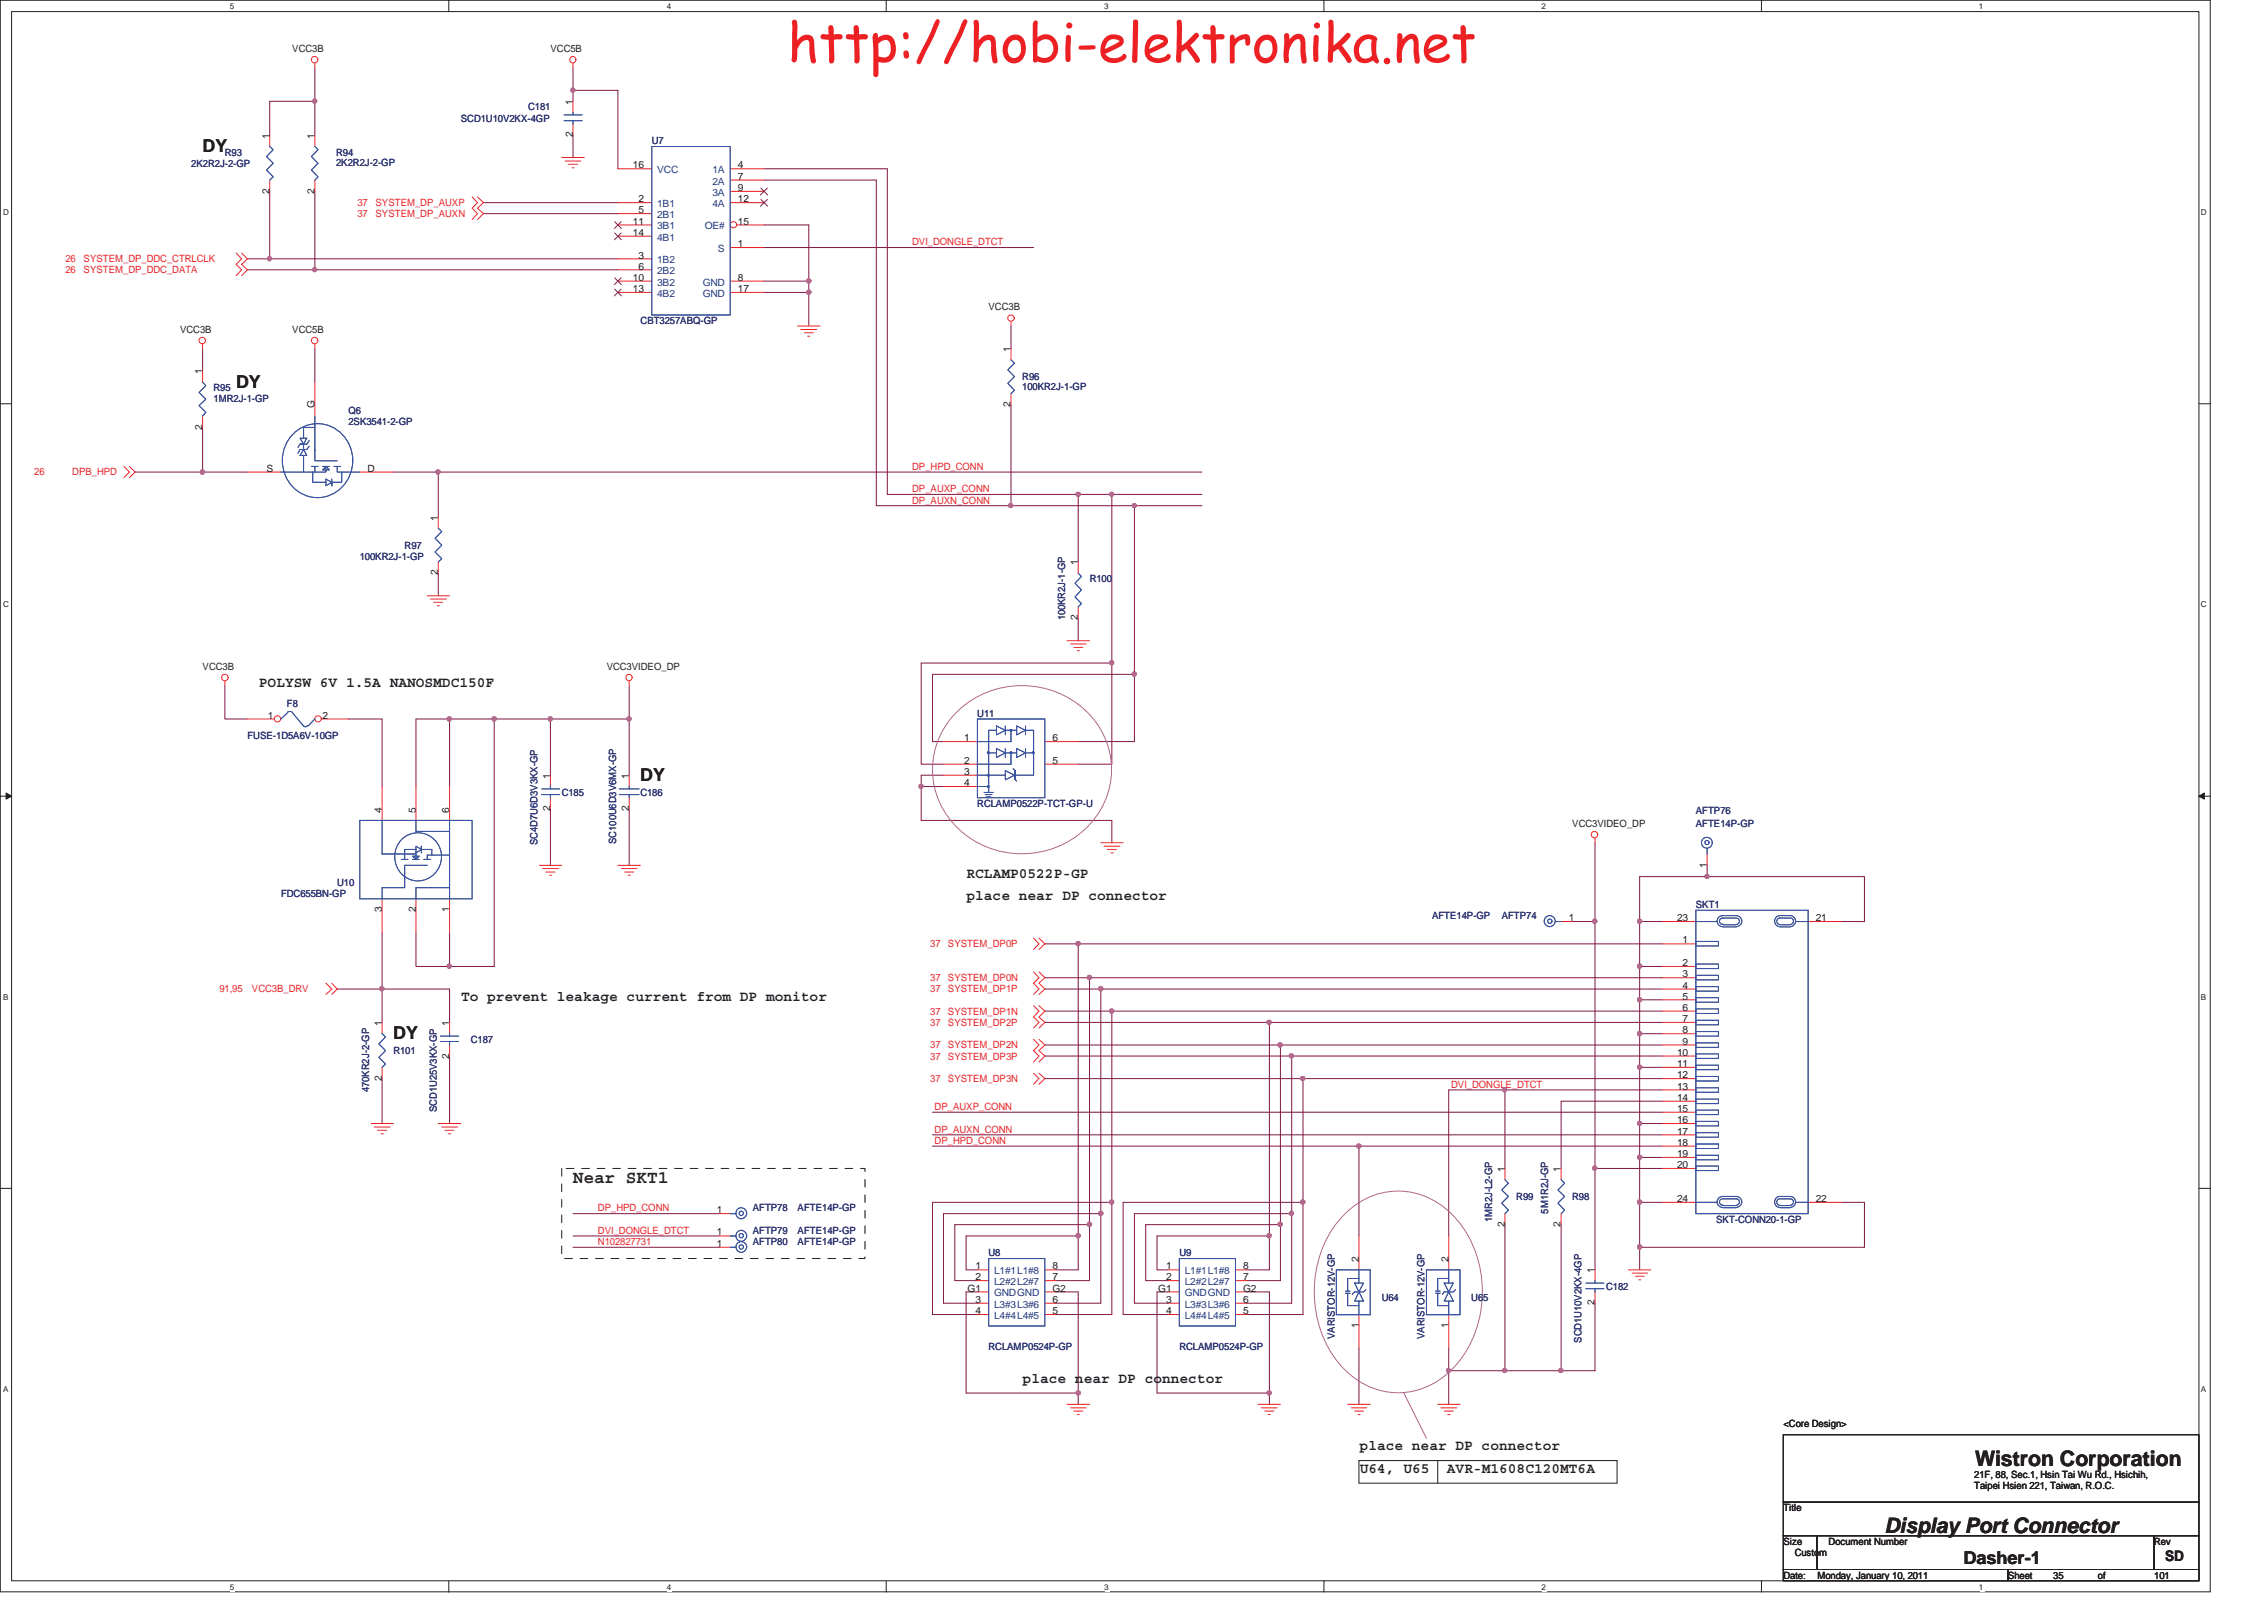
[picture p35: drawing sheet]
<svg xmlns="http://www.w3.org/2000/svg" width="297mm" height="210mm" viewBox="0 0 297 210" stroke-linecap="round" stroke-linejoin="round" font-family="sans-serif">
<defs><g id="words">
<text font-size="7.1" fill="#ed2024" x="103.3" y="8.1">http://hobi-elektronika.net</text>
<g font-size="2.8" fill="#231f20">
<text x="259.2" y="192.3">Wistron Corporation</text>
<text x="247.3" y="201.1">Display Port Connector</text>
</g>
<g font-size="2.3" fill="#231f20">
<text x="26.6" y="19.9">DY</text>
<text x="31" y="50.8">DY</text>
<text x="84" y="102.4">DY</text>
<text x="51.6" y="136.3">DY</text>
<text x="75.1" y="155.2">Near SKT1</text>
<text x="257.6" y="205.1">Dasher-1</text>
</g>
<g font-size="1.9" fill="#231f20">
<text x="34" y="90.1">POLYSW 6V 1.5A NANOSMDC150F</text>
<text x="126.8" y="118">place near DP connector</text>
<text x="126.8" y="115.1">RCLAMP0522P-GP</text>
<text x="60.5" y="131.3">To prevent leakage current from DP monitor</text>
<text x="134.2" y="181.4">place near DP connector</text>
<text x="178.4" y="190.2">place near DP connector</text>
<text x="178.4" y="193.1">U64, U65</text>
<text x="189.8" y="193.1">AVR-M1608C120MT6A</text>
<text x="284.1" y="204.7">SD</text>
</g>
<g font-size="1.3" fill="#231f20">
<text x="38.3" y="6.8">VCC3B</text>
<text x="72.2" y="6.8">VCC5B</text>
<text x="75.1" y="13.8" transform="rotate(-90 75.1 13.8)">1</text>
<text x="35.3" y="18.2" transform="rotate(-90 35.3 18.2)">1</text>
<text x="41.3" y="18.2" transform="rotate(-90 41.3 18.2)">1</text>
<text x="75.1" y="18" transform="rotate(-90 75.1 18)">2</text>
<text x="83" y="22.1">16</text>
<text x="96.8" y="22.1">4</text>
<text x="96.8" y="23.6">7</text>
<text x="35.3" y="25.4" transform="rotate(-90 35.3 25.4)">2</text>
<text x="41.3" y="25.4" transform="rotate(-90 41.3 25.4)">2</text>
<text x="83" y="29.5">11</text>
<text x="83.8" y="26.5">2</text>
<text x="83.8" y="28">5</text>
<text x="96.8" y="25.1">9</text>
<text x="96.8" y="26.5">12</text>
<text x="96.8" y="29.5">15</text>
<text x="83" y="30.9">14</text>
<text x="83.8" y="33.9">3</text>
<text x="83.8" y="35.4">6</text>
<text x="96.8" y="32.4">1</text>
<text x="83" y="36.8">10</text>
<text x="83" y="38.3">13</text>
<text x="96.8" y="36.8">8</text>
<text x="96.8" y="38.3">17</text>
<text x="129.7" y="40.7">VCC3B</text>
<text x="23.6" y="43.6">VCC3B</text>
<text x="38.3" y="43.6">VCC5B</text>
<text x="132.6" y="46.2" transform="rotate(-90 132.6 46.2)">1</text>
<text x="26.5" y="49.1" transform="rotate(-90 26.5 49.1)">1</text>
<text x="41.3" y="53.6" transform="rotate(-90 41.3 53.6)">G</text>
<text x="132.6" y="53.4" transform="rotate(-90 132.6 53.4)">2</text>
<text x="26.5" y="56.3" transform="rotate(-90 26.5 56.3)">2</text>
<text x="35" y="61.9">S</text>
<text x="48.2" y="61.9">D</text>
<text x="57.4" y="68.3" transform="rotate(-90 57.4 68.3)">1</text>
<text x="57.4" y="75.5" transform="rotate(-90 57.4 75.5)">2</text>
<text x="141.4" y="74.2" transform="rotate(-90 141.4 74.2)">1</text>
<text x="141.4" y="81.3" transform="rotate(-90 141.4 81.3)">2</text>
<text x="26.6" y="87.8">VCC3B</text>
<text x="79.6" y="87.8">VCC3VIDEO_DP</text>
<text x="35.1" y="94.3">1</text>
<text x="42.3" y="94.3">2</text>
<text x="126.5" y="97.2">1</text>
<text x="126.5" y="100.2">2</text>
<text x="126.5" y="101.6">3</text>
<text x="138.1" y="100.2">5</text>
<text x="138.1" y="97.2">6</text>
<text x="50.1" y="106.6" transform="rotate(-90 50.1 106.6)">4</text>
<text x="54.5" y="106.6" transform="rotate(-90 54.5 106.6)">5</text>
<text x="58.9" y="106.6" transform="rotate(-90 58.9 106.6)">6</text>
<text x="72.2" y="106.4" transform="rotate(-90 72.2 106.4)">2</text>
<text x="72.2" y="102.1" transform="rotate(-90 72.2 102.1)">1</text>
<text x="82.5" y="106.4" transform="rotate(-90 82.5 106.4)">2</text>
<text x="82.5" y="102.1" transform="rotate(-90 82.5 102.1)">1</text>
<text x="126.5" y="103.1">4</text>
<text x="206.3" y="108.5">VCC3VIDEO_DP</text>
<text x="223.9" y="113.8" transform="rotate(-90 223.9 113.8)">1</text>
<text x="50.1" y="119.7" transform="rotate(-90 50.1 119.7)">3</text>
<text x="54.5" y="119.7" transform="rotate(-90 54.5 119.7)">2</text>
<text x="58.9" y="119.7" transform="rotate(-90 58.9 119.7)">1</text>
<text x="205.8" y="120.8">1</text>
<text x="220" y="120.8">23</text>
<text x="220.8" y="123.7">1</text>
<text x="238.2" y="120.8">21</text>
<text x="220.8" y="126.7">2</text>
<text x="220.8" y="128.2">3</text>
<text x="220.8" y="129.6">4</text>
<text x="220.8" y="131.1">5</text>
<text x="50.1" y="134.6" transform="rotate(-90 50.1 134.6)">1</text>
<text x="58.9" y="134.6" transform="rotate(-90 58.9 134.6)">1</text>
<text x="220.8" y="132.6">6</text>
<text x="220.8" y="134.1">7</text>
<text x="220.8" y="135.5">8</text>
<text x="220.8" y="137">9</text>
<text x="50.1" y="141.8" transform="rotate(-90 50.1 141.8)">2</text>
<text x="58.9" y="138.8" transform="rotate(-90 58.9 138.8)">2</text>
<text x="220" y="138.5">10</text>
<text x="220" y="140">11</text>
<text x="220" y="141.4">12</text>
<text x="220" y="142.9">13</text>
<text x="220" y="144.4">14</text>
<text x="220" y="145.8">15</text>
<text x="220" y="147.3">16</text>
<text x="220" y="148.8">17</text>
<text x="197.4" y="153.7" transform="rotate(-90 197.4 153.7)">1</text>
<text x="204.8" y="153.7" transform="rotate(-90 204.8 153.7)">1</text>
<text x="220" y="150.3">18</text>
<text x="220" y="151.8">19</text>
<text x="220" y="153.2">20</text>
<text x="94" y="159.1">1</text>
<text x="197.4" y="160.9" transform="rotate(-90 197.4 160.9)">2</text>
<text x="204.8" y="160.9" transform="rotate(-90 204.8 160.9)">2</text>
<text x="220" y="157.7">24</text>
<text x="238.2" y="157.7">22</text>
<text x="94" y="162">1</text>
<text x="94" y="163.5">1</text>
<text x="128" y="166.5">1</text>
<text x="128" y="167.9">2</text>
<text x="138.1" y="167.9">7</text>
<text x="138.1" y="166.5">8</text>
<text x="153" y="166.5">1</text>
<text x="153" y="167.9">2</text>
<text x="163.1" y="167.9">7</text>
<text x="163.1" y="166.5">8</text>
<text x="178.3" y="165.5" transform="rotate(-90 178.3 165.5)">2</text>
<text x="190" y="165.5" transform="rotate(-90 190 165.5)">2</text>
<text x="209.2" y="167" transform="rotate(-90 209.2 167)">1</text>
<text x="127" y="169.4">G1</text>
<text x="128" y="170.9">3</text>
<text x="128" y="172.4">4</text>
<text x="138.1" y="172.4">5</text>
<text x="138.1" y="170.9">6</text>
<text x="138.1" y="169.4">G2</text>
<text x="152" y="169.4">G1</text>
<text x="153" y="170.9">3</text>
<text x="153" y="172.4">4</text>
<text x="163.1" y="172.4">5</text>
<text x="163.1" y="170.9">6</text>
<text x="163.1" y="169.4">G2</text>
<text x="209.2" y="171.2" transform="rotate(-90 209.2 171.2)">2</text>
<text x="178.3" y="174.2" transform="rotate(-90 178.3 174.2)">1</text>
<text x="190" y="174.2" transform="rotate(-90 190 174.2)">1</text>
<text x="234" y="187.2">&lt;Core Design&gt;</text>
<text x="259" y="193.8">21F, 88, Sec.1, Hsin Tai Wu Rd., Hsichih,</text>
<text x="259" y="195.3">Taipei Hsien 221, Taiwan, R.O.C.</text>
<text x="234" y="198.2">Title</text>
<text x="234" y="202.6">Size</text>
<text x="239.9" y="202.6">Document Number</text>
<text x="282.6" y="202.6">Rev</text>
<text x="234" y="207.1">Date:</text>
<text x="235.5" y="204.1">Custom</text>
<text x="238.4" y="207">Monday, January 10, 2011</text>
<text x="263.4" y="207.1">Sheet</text>
<text x="269.4" y="207">35</text>
<text x="275.2" y="207">of</text>
<text x="282.6" y="207">101</text>
</g>
<g font-size="1.3" fill="#2d2d72">
<text x="60.5" y="16">SCD1U10V2KX-4GP</text>
<text x="69.3" y="14.5">C181</text>
<text x="25.1" y="21.8">2K2R2J-2-GP</text>
<text x="29.5" y="20.4">R93</text>
<text x="44.1" y="20.4">R94</text>
<text x="44.1" y="21.7">2K2R2J-2-GP</text>
<text x="85.5" y="18.9">U7</text>
<text x="84" y="42.5">CBT3257ABQ-GP</text>
<text x="28" y="51.3">R95</text>
<text x="28" y="52.8">1MR2J-1-GP</text>
<text x="134.1" y="49.9">R96</text>
<text x="134.1" y="51.2">100KR2J-1-GP</text>
<text x="45.7" y="54.3">Q6</text>
<text x="45.7" y="55.7">2SK3541-2-GP</text>
<text x="53.1" y="72">R97</text>
<text x="47.2" y="73.4">100KR2J-1-GP</text>
<text x="143" y="76.4">R100</text>
<text x="139.7" y="81.4" transform="rotate(-90 139.7 81.4)">100KR2J-1-GP</text>
<text x="37.6" y="92.7">F8</text>
<text x="128.2" y="94.1">U11</text>
<text x="32.5" y="97">FUSE-1D5A6V-10GP</text>
<text x="73.7" y="104.4">C185</text>
<text x="84" y="104.4">C186</text>
<text x="128.2" y="105.8">RCLAMP0522P-TCT-GP-U</text>
<text x="222.5" y="106.7">AFTP76</text>
<text x="70.5" y="110.8" transform="rotate(-90 70.5 110.8)">SC4D7U6D3V3KX-GP</text>
<text x="80.8" y="110.7" transform="rotate(-90 80.8 110.7)">SC100U6D3V6MX-GP</text>
<text x="222.5" y="108.5">AFTE14P-GP</text>
<text x="36.9" y="117.6">FDC655BN-GP</text>
<text x="44.2" y="116.2">U10</text>
<text x="222.5" y="119.1">SKT1</text>
<text x="187.9" y="120.5">AFTE14P-GP</text>
<text x="197" y="120.5">AFTP74</text>
<text x="61.8" y="136.8">C187</text>
<text x="48.4" y="143.2" transform="rotate(-90 48.4 143.2)">470KR2J-2-GP</text>
<text x="51.6" y="138.3">R101</text>
<text x="57.3" y="145.9" transform="rotate(-90 57.3 145.9)">SCD1U25V3KX-GP</text>
<text x="98.8" y="161.8">AFTP79</text>
<text x="98.8" y="158.9">AFTP78</text>
<text x="104.7" y="161.8">AFTE14P-GP</text>
<text x="104.7" y="158.9">AFTE14P-GP</text>
<text x="195.8" y="160.3" transform="rotate(-90 195.8 160.3)">1MR2J-L2-GP</text>
<text x="198.9" y="157.4">R99</text>
<text x="203.1" y="159.2" transform="rotate(-90 203.1 159.2)">5M1R2J-GP</text>
<text x="206.3" y="157.4">R98</text>
<text x="225.2" y="160.3">SKT-CONN20-1-GP</text>
<text x="98.8" y="163.3">AFTP80</text>
<text x="104.7" y="163.3">AFTE14P-GP</text>
<text x="129.7" y="164.8">U8</text>
<text x="154.7" y="164.8">U9</text>
<text x="181.3" y="170.6">U64</text>
<text x="193" y="170.6">U65</text>
<text x="210.7" y="169.2">C182</text>
<text x="129.7" y="177.1">RCLAMP0524P-GP</text>
<text x="154.7" y="177.1">RCLAMP0524P-GP</text>
<text x="175.1" y="175.7" transform="rotate(-90 175.1 175.7)">VARISTOR-12V-GP</text>
<text x="186.9" y="175.7" transform="rotate(-90 186.9 175.7)">VARISTOR-12V-GP</text>
<text x="207.5" y="176.1" transform="rotate(-90 207.5 176.1)">SCD1U10V2KX-4GP</text>
</g>
<g font-size="1.3" fill="#1d437e">
<text x="86.2" y="22.7">VCC</text>
<text x="93.5" y="22.7">1A</text>
<text x="86.2" y="27.2">1B1</text>
<text x="86.2" y="28.6">2B1</text>
<text x="93.5" y="24.2">2A</text>
<text x="93.5" y="25.7">3A</text>
<text x="93.5" y="27.2">4A</text>
<text x="86.2" y="34.5">1B2</text>
<text x="86.2" y="36">2B2</text>
<text x="86.2" y="30.1">3B1</text>
<text x="86.2" y="31.6">4B1</text>
<text x="92.5" y="30.1">OE#</text>
<text x="94.2" y="33.1">S</text>
<text x="86.2" y="37.5">3B2</text>
<text x="86.2" y="39">4B2</text>
<text x="92.2" y="37.5">GND</text>
<text x="92.2" y="39">GND</text>
<text x="130.4" y="167.1">L1#1L1#8</text>
<text x="155.4" y="167.1">L1#1L1#8</text>
<text x="130.4" y="168.6">L2#2L2#7</text>
<text x="130.4" y="170">GNDGND</text>
<text x="130.4" y="171.5">L3#3L3#6</text>
<text x="130.4" y="173">L4#4L4#5</text>
<text x="155.4" y="168.6">L2#2L2#7</text>
<text x="155.4" y="170">GNDGND</text>
<text x="155.4" y="171.5">L3#3L3#6</text>
<text x="155.4" y="173">L4#4L4#5</text>
</g>
<g font-size="1.3" fill="#ec2426">
<text x="46.9" y="27">37</text>
<text x="46.9" y="28.5">37</text>
<text x="49.3" y="27">SYSTEM_DP_AUXP</text>
<text x="49.3" y="28.5">SYSTEM_DP_AUXN</text>
<text x="8.6" y="34.4">26</text>
<text x="8.6" y="35.8">26</text>
<text x="11" y="34.4">SYSTEM_DP_DDC_CTRLCLK</text>
<text x="11" y="35.8">SYSTEM_DP_DDC_DATA</text>
<text x="119.7" y="32.2">DVI_DONGLE_DTCT</text>
<text x="4.5" y="62.3">26</text>
<text x="9.5" y="62.3">DPB_HPD</text>
<text x="119.7" y="61.6">DP_HPD_CONN</text>
<text x="119.7" y="64.6">DP_AUXP_CONN</text>
<text x="119.7" y="66">DP_AUXN_CONN</text>
<text x="122" y="124.3">37</text>
<text x="124.4" y="124.3">SYSTEM_DP0P</text>
<text x="28.8" y="130.1">91,95</text>
<text x="33.1" y="130.1">VCC3B_DRV</text>
<text x="122" y="130.1">37</text>
<text x="122" y="128.7">37</text>
<text x="124.4" y="130.1">SYSTEM_DP1P</text>
<text x="124.4" y="128.7">SYSTEM_DP0N</text>
<text x="122" y="134.6">37</text>
<text x="122" y="137.5">37</text>
<text x="122" y="133.1">37</text>
<text x="124.4" y="134.6">SYSTEM_DP2P</text>
<text x="124.4" y="137.5">SYSTEM_DP2N</text>
<text x="124.4" y="133.1">SYSTEM_DP1N</text>
<text x="122" y="139">37</text>
<text x="122" y="141.9">37</text>
<text x="124.4" y="139">SYSTEM_DP3P</text>
<text x="124.4" y="141.9">SYSTEM_DP3N</text>
<text x="190.4" y="142.7">DVI_DONGLE_DTCT</text>
<text x="122.6" y="145.6">DP_AUXP_CONN</text>
<text x="122.6" y="148.6">DP_AUXN_CONN</text>
<text x="122.6" y="150">DP_HPD_CONN</text>
<text x="78.5" y="158.9">DP_HPD_CONN</text>
<text x="78.5" y="161.8">DVI_DONGLE_DTCT</text>
<text x="78.5" y="163.3">N102827731</text>
</g>
<g font-size="1.1" fill="#231f20">
<text x="30.2" y="1.2">5</text>
<text x="87.5" y="1.2">4</text>
<text x="144.9" y="1.2">3</text>
<text x="202.2" y="1.2">2</text>
<text x="259.6" y="1.2">1</text>
<text x=".4" y="28.2">D</text>
<text x="288.7" y="28.2">D</text>
<text x=".4" y="79.6">C</text>
<text x="288.7" y="79.6">C</text>
<text x=".4" y="131.1">B</text>
<text x="288.7" y="131.1">B</text>
<text x=".4" y="182.5">A</text>
<text x="288.7" y="182.5">A</text>
<text x="30.2" y="208.5">5</text>
<text x="87.5" y="208.5">4</text>
<text x="144.9" y="208.5">3</text>
<text x="202.2" y="208.5">2</text>
<text x="259.6" y="208.5">1</text>
</g>
</g></defs>
<path d="M0 0h290v208.8h-290zM1.5 1.5h287v205.8h-287z" fill="none" stroke="#231f20" stroke-width=".13"/>
<g fill="#fff">
<path d="M30.2 .2h.6v1.2h-.6z"/>
<path d="M30.2 207.5h.6v1.2h-.6z"/>
</g>
<path d="M58.9 0v1.5M58.9 207.3v1.5" fill="none" stroke="#231f20" stroke-width=".13"/>
<g fill="#fff">
<path d="M87.6 .2h.6v1.2h-.6z"/>
<path d="M87.6 207.5h.6v1.2h-.6z"/>
</g>
<path d="M116.3 0v1.5M116.3 207.3v1.5" fill="none" stroke="#231f20" stroke-width=".13"/>
<g fill="#fff">
<path d="M145 .2h.5v1.2h-.5z"/>
<path d="M145 207.5h.5v1.2h-.5z"/>
</g>
<path d="M173.7 0v1.5M173.7 207.3v1.5" fill="none" stroke="#231f20" stroke-width=".13"/>
<g fill="#fff">
<path d="M202.4 .2h.5v1.2h-.5z"/>
<path d="M202.4 207.5h.5v1.2h-.5z"/>
</g>
<path d="M231.1 0v1.5M231.1 207.3v1.5" fill="none" stroke="#231f20" stroke-width=".13"/>
<g fill="#fff">
<path d="M259.8 .2h.5v1.2h-.5z"/>
<path d="M259.8 207.5h.5v1.2h-.5z"/>
<path d="M.4 27.2h.8v1.2h-.8z"/>
<path d="M288.9 27.2h.8v1.2h-.8z"/>
<path d="M.4 78.6h.8v1.2h-.8z"/>
<path d="M288.9 78.6h.8v1.2h-.8z"/>
</g>
<path d="M0 53h1.5M288.5 53h1.5" fill="none" stroke="#231f20" stroke-width=".13"/>
<g fill="#fff">
<path d="M.4 130.1h.7v1.2h-.7z"/>
<path d="M288.9 130.1h.7v1.2h-.7z"/>
</g>
<path d="M0 104.4h1.5M288.5 104.4h1.5" fill="none" stroke="#231f20" stroke-width=".13"/>
<path d="M.8 104l.7 .4-.7 .4z" fill="#231f20"/>
<path d="M.8 104l.7 .4-.7 .4z" fill="none" stroke="#231f20" stroke-width=".13"/>
<path d="M288.5 104.4l.7-.4v.8z" fill="#231f20"/>
<path d="M288.5 104.4l.7-.4v.8z" fill="none" stroke="#231f20" stroke-width=".13"/>
<g fill="#fff">
<path d="M.4 181.6h.7v1.2h-.7z"/>
<path d="M288.9 181.6h.7v1.2h-.7z"/>
</g>
<path d="M0 155.9h1.5M288.5 155.9h1.5" fill="none" stroke="#231f20" stroke-width=".13"/>
<path d="M41.3 13.3h-5.9v4.4M41.3 8.9v8.8" fill="none" stroke="#7f1542" stroke-width=".13"/>
<circle cx="41.3" cy="13.3" r=".28" fill="#b8529f"/>
<circle cx="41.3" cy="13.3" r=".28" fill="none" stroke="#b8529f" stroke-width=".13"/>
<path d="M35.4 33.9h45.7" fill="none" stroke="#7f1542" stroke-width=".13"/>
<circle cx="35.3" cy="33.9" r=".28" fill="#b8529f"/>
<circle cx="35.3" cy="33.9" r=".28" fill="none" stroke="#b8529f" stroke-width=".13"/>
<path d="M41.3 35.4h39.8" fill="none" stroke="#7f1542" stroke-width=".13"/>
<circle cx="41.3" cy="35.4" r=".28" fill="#b8529f"/>
<circle cx="41.3" cy="35.4" r=".28" fill="none" stroke="#b8529f" stroke-width=".13"/>
<path d="M81.1 11.8h-5.9v1.5M35.4 25.1v8.8h-2.9M41.3 25.1v10.3h-8.8M63.4 26.6h17.7M63.4 28h17.7" fill="none" stroke="#7f1542" stroke-width=".13"/>
<circle cx="75.1" cy="11.8" r=".28" fill="#b8529f"/>
<circle cx="75.1" cy="11.8" r=".28" fill="none" stroke="#b8529f" stroke-width=".13"/>
<path d="M75.2 8.9v2.9M75.2 17.7v3M81.1 11.8v10.3M100.3 29.5h5.8v7.4h-5.8M100.3 38.4h5.8" fill="none" stroke="#7f1542" stroke-width=".13"/>
<circle cx="106.1" cy="36.8" r=".29" fill="#b8529f"/>
<circle cx="106.1" cy="36.8" r=".29" fill="none" stroke="#b8529f" stroke-width=".13"/>
<path d="M106.1 36.9v5.9" fill="none" stroke="#7f1542" stroke-width=".13"/>
<circle cx="106.1" cy="38.3" r=".29" fill="#b8529f"/>
<circle cx="106.1" cy="38.3" r=".29" fill="none" stroke="#b8529f" stroke-width=".13"/>
<path d="M100.3 32.5h35.3M100.3 23.6h14.7v42.7M100.3 22.1h16.1v42.7M57.5 61.9h100.2M145.9 64.8h11.8M148.8 66.3h8.9" fill="none" stroke="#7f1542" stroke-width=".13"/>
<circle cx="57.5" cy="61.9" r=".29" fill="#b8529f"/>
<circle cx="57.5" cy="61.9" r=".29" fill="none" stroke="#b8529f" stroke-width=".13"/>
<path d="M41.3 45.7v4.4M26.6 61.9h5.9" fill="none" stroke="#7f1542" stroke-width=".13"/>
<circle cx="26.5" cy="61.9" r=".29" fill="#b8529f"/>
<circle cx="26.5" cy="61.9" r=".29" fill="none" stroke="#b8529f" stroke-width=".13"/>
<path d="M26.6 45.7v3M26.6 56.1v5.8h-8.9M132.6 42.8v2.9M132.6 53.1v13.2h-17.6M51.6 61.9h5.9v5.9M57.5 75.2v2.9M141.5 64.8h4.4" fill="none" stroke="#7f1542" stroke-width=".13"/>
<circle cx="141.5" cy="64.8" r=".29" fill="#b8529f"/>
<circle cx="141.5" cy="64.8" r=".29" fill="none" stroke="#b8529f" stroke-width=".13"/>
<path d="M132.6 66.3h16.2" fill="none" stroke="#7f1542" stroke-width=".13"/>
<circle cx="132.6" cy="66.3" r=".28" fill="#b8529f"/>
<circle cx="132.6" cy="66.3" r=".28" fill="none" stroke="#b8529f" stroke-width=".13"/>
<path d="M148.8 88.4v8.9" fill="none" stroke="#7f1542" stroke-width=".13"/>
<circle cx="148.8" cy="88.4" r=".28" fill="#b8529f"/>
<circle cx="148.8" cy="88.4" r=".28" fill="none" stroke="#b8529f" stroke-width=".13"/>
<path d="M145.9 87v13.2" fill="none" stroke="#7f1542" stroke-width=".13"/>
<circle cx="145.8" cy="86.9" r=".28" fill="#b8529f"/>
<circle cx="145.8" cy="86.9" r=".28" fill="none" stroke="#b8529f" stroke-width=".13"/>
<path d="M148.8 66.3v22.1h-26.5v8.9M141.5 97.3h7.3M141.5 100.2h4.4" fill="none" stroke="#7f1542" stroke-width=".13"/>
<circle cx="148.8" cy="66.3" r=".28" fill="#b8529f"/>
<circle cx="148.8" cy="66.3" r=".28" fill="none" stroke="#b8529f" stroke-width=".13"/>
<path d="M145.9 64.8v22.2h-25v13.2h2.9" fill="none" stroke="#7f1542" stroke-width=".13"/>
<circle cx="145.8" cy="64.8" r=".28" fill="#b8529f"/>
<circle cx="145.8" cy="64.8" r=".28" fill="none" stroke="#b8529f" stroke-width=".13"/>
<path d="M116.4 64.8h25.1v8.9M29.5 89.9v4.4h3M45.7 94.3h4.4v8.9M64.8 94.3h7.4M141.5 81.1v2.9M54.6 103.2v-8.9h4.4v8.9M120.9 101.7h2.9M120.9 103.2v4.4h25v2.9M59 126.8h5.8" fill="none" stroke="#7f1542" stroke-width=".13"/>
<circle cx="58.9" cy="126.7" r=".29" fill="#b8529f"/>
<circle cx="58.9" cy="126.7" r=".29" fill="none" stroke="#b8529f" stroke-width=".13"/>
<path d="M64.8 94.3v32.5" fill="none" stroke="#7f1542" stroke-width=".13"/>
<circle cx="64.8" cy="94.3" r=".3" fill="#b8529f"/>
<circle cx="64.8" cy="94.3" r=".3" fill="none" stroke="#b8529f" stroke-width=".13"/>
<path d="M72.2 94.3v7.4" fill="none" stroke="#7f1542" stroke-width=".13"/>
<circle cx="72.2" cy="94.3" r=".29" fill="#b8529f"/>
<circle cx="72.2" cy="94.3" r=".29" fill="none" stroke="#b8529f" stroke-width=".13"/>
<path d="M72.2 94.3h10.3v7.4" fill="none" stroke="#7f1542" stroke-width=".13"/>
<circle cx="82.5" cy="94.3" r=".29" fill="#b8529f"/>
<circle cx="82.5" cy="94.3" r=".29" fill="none" stroke="#b8529f" stroke-width=".13"/>
<path d="M59 94.3h5.8M82.5 89.9v4.4M72.2 106.1v7.4M82.5 106.1v7.4" fill="none" stroke="#7f1542" stroke-width=".13"/>
<circle cx="58.9" cy="94.3" r=".29" fill="#b8529f"/>
<circle cx="58.9" cy="94.3" r=".29" fill="none" stroke="#b8529f" stroke-width=".13"/>
<path d="M50.1 129.7v4.4" fill="none" stroke="#7f1542" stroke-width=".13"/>
<circle cx="50.1" cy="129.7" r=".29" fill="#b8529f"/>
<circle cx="50.1" cy="129.7" r=".29" fill="none" stroke="#b8529f" stroke-width=".13"/>
<path d="M50.1 129.7h8.9v4.4M59 138.5v8.9M209.3 120.9v32.4M50.1 141.5v5.9" fill="none" stroke="#7f1542" stroke-width=".13"/>
<circle cx="209.2" cy="120.8" r=".29" fill="#b8529f"/>
<circle cx="209.2" cy="120.8" r=".29" fill="none" stroke="#b8529f" stroke-width=".13"/>
<path d="M190.1 142.9v19.2M190.1 176.8v3" fill="none" stroke="#7f1542" stroke-width=".13"/>
<circle cx="190" cy="179.8" r=".28" fill="#b8529f"/>
<circle cx="190" cy="179.8" r=".28" fill="none" stroke="#b8529f" stroke-width=".13"/>
<path d="M190.1 142.9h7.3v10.4" fill="none" stroke="#7f1542" stroke-width=".13"/>
<circle cx="197.4" cy="142.9" r=".28" fill="#b8529f"/>
<circle cx="197.4" cy="142.9" r=".28" fill="none" stroke="#b8529f" stroke-width=".13"/>
<path d="M197.4 160.6v19.2" fill="none" stroke="#7f1542" stroke-width=".13"/>
<circle cx="197.4" cy="179.8" r=".28" fill="#b8529f"/>
<circle cx="197.4" cy="179.8" r=".28" fill="none" stroke="#b8529f" stroke-width=".13"/>
<path d="M122.3 97.3h1.5M120.9 103.2h2.9M197.4 142.9h20.7" fill="none" stroke="#7f1542" stroke-width=".13"/>
<circle cx="120.8" cy="103.1" r=".28" fill="#b8529f"/>
<circle cx="120.8" cy="103.1" r=".28" fill="none" stroke="#b8529f" stroke-width=".13"/>
<path d="M120.9 101.7v1.5M215.1 163.6v2.9" fill="none" stroke="#7f1542" stroke-width=".13"/>
<circle cx="215.1" cy="163.5" r=".3" fill="#b8529f"/>
<circle cx="215.1" cy="163.5" r=".3" fill="none" stroke="#b8529f" stroke-width=".13"/>
<path d="M224 115h20.6v5.9M215.1 120.9h3" fill="none" stroke="#7f1542" stroke-width=".13"/>
<circle cx="223.9" cy="115" r=".28" fill="#b8529f"/>
<circle cx="223.9" cy="115" r=".28" fill="none" stroke="#b8529f" stroke-width=".13"/>
<path d="M215.1 115v5.9M215.1 151.8v5.9h3" fill="none" stroke="#7f1542" stroke-width=".13"/>
<circle cx="215.1" cy="151.8" r=".29" fill="#b8529f"/>
<circle cx="215.1" cy="151.8" r=".29" fill="none" stroke="#b8529f" stroke-width=".13"/>
<path d="M241.7 157.7h2.9v5.9h-29.5v-5.9" fill="none" stroke="#7f1542" stroke-width=".13"/>
<circle cx="215.1" cy="157.7" r=".29" fill="#b8529f"/>
<circle cx="215.1" cy="157.7" r=".29" fill="none" stroke="#b8529f" stroke-width=".13"/>
<path d="M241.7 120.9h2.9M215.1 147.4v4.4h3" fill="none" stroke="#7f1542" stroke-width=".13"/>
<circle cx="215.1" cy="147.3" r=".29" fill="#b8529f"/>
<circle cx="215.1" cy="147.3" r=".29" fill="none" stroke="#b8529f" stroke-width=".13"/>
<path d="M215.1 140v7.4h3" fill="none" stroke="#7f1542" stroke-width=".13"/>
<circle cx="215.1" cy="140" r=".29" fill="#b8529f"/>
<circle cx="215.1" cy="140" r=".29" fill="none" stroke="#b8529f" stroke-width=".13"/>
<path d="M215.1 135.6v4.4h3" fill="none" stroke="#7f1542" stroke-width=".13"/>
<circle cx="215.1" cy="135.6" r=".3" fill="#b8529f"/>
<circle cx="215.1" cy="135.6" r=".3" fill="none" stroke="#b8529f" stroke-width=".13"/>
<path d="M215.1 131.1v4.5h3" fill="none" stroke="#7f1542" stroke-width=".13"/>
<circle cx="215.1" cy="131.1" r=".3" fill="#b8529f"/>
<circle cx="215.1" cy="131.1" r=".3" fill="none" stroke="#b8529f" stroke-width=".13"/>
<path d="M215.1 126.8v4.3h3" fill="none" stroke="#7f1542" stroke-width=".13"/>
<circle cx="215.1" cy="126.7" r=".3" fill="#b8529f"/>
<circle cx="215.1" cy="126.7" r=".3" fill="none" stroke="#b8529f" stroke-width=".13"/>
<path d="M215.1 120.9v5.9h3" fill="none" stroke="#7f1542" stroke-width=".13"/>
<circle cx="215.1" cy="120.8" r=".29" fill="#b8529f"/>
<circle cx="215.1" cy="120.8" r=".29" fill="none" stroke="#b8529f" stroke-width=".13"/>
<path d="M144.4 129.7h73.7" fill="none" stroke="#7f1542" stroke-width=".13"/>
<circle cx="144.4" cy="129.7" r=".3" fill="#b8529f"/>
<circle cx="144.4" cy="129.7" r=".3" fill="none" stroke="#b8529f" stroke-width=".13"/>
<path d="M141.5 123.8h76.6M145.9 132.6h72.2M171 141.5h47.1" fill="none" stroke="#7f1542" stroke-width=".13"/>
<circle cx="141.5" cy="123.8" r=".3" fill="#b8529f"/>
<circle cx="141.5" cy="123.8" r=".3" fill="none" stroke="#b8529f" stroke-width=".13"/>
<path d="M142.9 128.2h75.2M166.5 134.1h51.6" fill="none" stroke="#7f1542" stroke-width=".13"/>
<circle cx="166.5" cy="134.1" r=".29" fill="#b8529f"/>
<circle cx="166.5" cy="134.1" r=".29" fill="none" stroke="#b8529f" stroke-width=".13"/>
<path d="M168 137.1h50.1M169.5 138.5h48.6M122.3 157.7h23.6M171 141.5v16.2M125.3 160.6h17.6M126.8 169.4h1.4" fill="none" stroke="#7f1542" stroke-width=".13"/>
<circle cx="170.9" cy="157.7" r=".29" fill="#b8529f"/>
<circle cx="170.9" cy="157.7" r=".29" fill="none" stroke="#b8529f" stroke-width=".13"/>
<circle cx="170.9" cy="141.4" r=".28" fill="#b8529f"/>
<circle cx="170.9" cy="141.4" r=".28" fill="none" stroke="#b8529f" stroke-width=".13"/>
<path d="M145.9 132.6v25.1M123.8 159.2h20.6M126.8 162.1v4.4" fill="none" stroke="#7f1542" stroke-width=".13"/>
<circle cx="145.8" cy="157.7" r=".28" fill="#b8529f"/>
<circle cx="145.8" cy="157.7" r=".28" fill="none" stroke="#b8529f" stroke-width=".13"/>
<circle cx="145.8" cy="132.6" r=".29" fill="#b8529f"/>
<circle cx="145.8" cy="132.6" r=".29" fill="none" stroke="#b8529f" stroke-width=".13"/>
<path d="M166.5 134.1v28M144.4 159.2v11.7M145.9 157.7v14.7M126.8 166.5h1.4M126.8 169.4v13.3M138.5 166.5h3M142.9 160.6v7.4" fill="none" stroke="#7f1542" stroke-width=".13"/>
<circle cx="166.5" cy="162.1" r=".29" fill="#b8529f"/>
<circle cx="166.5" cy="162.1" r=".29" fill="none" stroke="#b8529f" stroke-width=".13"/>
<path d="M126.8 182.7h14.7" fill="none" stroke="#7f1542" stroke-width=".13"/>
<circle cx="141.5" cy="182.7" r=".29" fill="#b8529f"/>
<circle cx="141.5" cy="182.7" r=".29" fill="none" stroke="#b8529f" stroke-width=".13"/>
<path d="M141.5 123.8v38.3M138.5 168h4.4M141.5 169.4v13.3M166.5 169.4v13.3" fill="none" stroke="#7f1542" stroke-width=".13"/>
<circle cx="141.5" cy="162.1" r=".3" fill="#b8529f"/>
<circle cx="141.5" cy="162.1" r=".3" fill="none" stroke="#b8529f" stroke-width=".13"/>
<path d="M147.4 157.7h23.6M148.8 159.2h20.7M150.3 160.6h17.7M151.8 162.1v4.4M151.8 169.4h1.4" fill="none" stroke="#7f1542" stroke-width=".13"/>
<circle cx="169.4" cy="159.1" r=".29" fill="#b8529f"/>
<circle cx="169.4" cy="159.1" r=".29" fill="none" stroke="#b8529f" stroke-width=".13"/>
<path d="M169.5 159.2v11.7M171 157.7v14.7M151.8 166.5h1.4M151.8 169.4v13.3h14.7M163.6 166.5h2.9M168 160.6v7.4" fill="none" stroke="#7f1542" stroke-width=".13"/>
<circle cx="166.5" cy="182.7" r=".28" fill="#b8529f"/>
<circle cx="166.5" cy="182.7" r=".28" fill="none" stroke="#b8529f" stroke-width=".13"/>
<g fill="none" stroke="#7f1542" stroke-width=".13">
<path d="M168 137.1v23.5M147.4 157.7v14.7h5.8M148.8 159.2v11.7h4.4M122.3 172.4h5.9M125.3 168h2.9M138.5 172.4h7.4M150.3 160.6v7.4h2.9M151.8 162.1h14.7v4.4M163.6 170.9h5.9M163.6 172.4h7.4M163.6 169.4h2.9M163.6 168h4.4"/>
<path d="M166.5 182.7v1.5"/>
</g>
<circle cx="168" cy="160.6" r=".29" fill="#b8529f"/>
<circle cx="168" cy="160.6" r=".29" fill="none" stroke="#b8529f" stroke-width=".13"/>
<circle cx="167.9" cy="137" r=".29" fill="#b8529f"/>
<circle cx="167.9" cy="137" r=".29" fill="none" stroke="#b8529f" stroke-width=".13"/>
<path d="M142.9 128.2v32.4M123.8 170.9h4.4M138.5 169.4h3M141.5 162.1v4.4" fill="none" stroke="#7f1542" stroke-width=".13"/>
<circle cx="142.9" cy="160.6" r=".3" fill="#b8529f"/>
<circle cx="142.9" cy="160.6" r=".3" fill="none" stroke="#b8529f" stroke-width=".13"/>
<circle cx="142.9" cy="128.2" r=".3" fill="#b8529f"/>
<circle cx="142.9" cy="128.2" r=".3" fill="none" stroke="#b8529f" stroke-width=".13"/>
<path d="M169.5 138.5v20.7M122.3 157.7v14.7M125.3 160.6v7.4M138.5 170.9h5.9" fill="none" stroke="#7f1542" stroke-width=".13"/>
<circle cx="169.4" cy="138.5" r=".28" fill="#b8529f"/>
<circle cx="169.4" cy="138.5" r=".28" fill="none" stroke="#b8529f" stroke-width=".13"/>
<path d="M144.4 129.7v29.5M123.8 159.2v11.7M126.8 162.1h14.7M141.5 182.7v1.5" fill="none" stroke="#7f1542" stroke-width=".13"/>
<circle cx="144.4" cy="159.1" r=".29" fill="#b8529f"/>
<circle cx="144.4" cy="159.1" r=".29" fill="none" stroke="#b8529f" stroke-width=".13"/>
<path d="M137.1 123.8h4.4M137.1 128.2h5.8M137.1 129.7h7.3M137.1 132.6h8.8M137.1 134.1h29.4M137.1 137.1h30.9M137.1 138.5h32.4M122.3 148.8h95.8M122.3 145.9h95.8M137.1 141.5h33.9M209.3 153.3h8.8M204.8 160.6v19.2" fill="none" stroke="#7f1542" stroke-width=".13"/>
<circle cx="204.8" cy="179.8" r=".28" fill="#b8529f"/>
<circle cx="204.8" cy="179.8" r=".28" fill="none" stroke="#b8529f" stroke-width=".13"/>
<path d="M178.3 150.3h39.8M218.1 144.4h-13.3v8.9M178.3 176.8v7.4M190.1 179.8v4.4M204.8 179.8h4.5" fill="none" stroke="#7f1542" stroke-width=".13"/>
<circle cx="178.3" cy="150.3" r=".29" fill="#b8529f"/>
<circle cx="178.3" cy="150.3" r=".29" fill="none" stroke="#b8529f" stroke-width=".13"/>
<path d="M50.1 122.3v7.4h-5.9M54.6 122.3v4.5h4.4v-4.5M122.3 150.3h56v11.8M209.3 153.3v13.2M190.1 179.8h14.7" fill="none" stroke="#7f1542" stroke-width=".13"/>
<circle cx="209.2" cy="153.2" r=".29" fill="#b8529f"/>
<g fill="none" stroke="#b8529f" stroke-width=".13">
<path d="M125.8 93.1a12.2 12.2 0 0 1 18.8 3 10.7 10.7 0 0 1-5.4 14.7 12 12 0 0 1-16.2-6.2 10.5 10.5 0 0 1 2.8-11.5zM176.6 159.1a9.7 9.7 0 0 1 14.6 1 15 15 0 0 1-.9 19.7 9.7 9.7 0 0 1-14.6-1 15.2 15.2 0 0 1 0-18.7zM184.2 182.7l2.9 5.9"/>
<circle cx="209.2" cy="153.2" r=".29"/>
</g>
<path d="M209.3 110.5v10.4h-3M224 113.5v1.5h-8.9M75.2 159.2h19.1M75.2 162.1h19.1M75.2 163.6h19.1M209.3 170.9v8.9" fill="none" stroke="#7f1542" stroke-width=".13"/>
<g fill="none" stroke="#ec2426" stroke-width=".13">
<path d="M41.3 8.3v.6M75.2 8.3v.6M31 33.2l.7 .7-.7 .8 .7 .7-.7 .8M31.7 33.2l.8 .7-.8 .8 .8 .7-.8 .8M61.9 25.8l.8 .8-.8 .7 .8 .7-.8 .8M62.7 25.8l.7 .8-.7 .7 .7 .7-.7 .8M73.7 20.7h3M74.2 21.1h2M74.6 21.5h1.2M75.1 22h.2M26.6 45.1v.6M41.3 45.1v.6"/>
<path d="M104.6 42.8h3M105.1 43.2h2M105.6 43.6h1.1M106 44.1h.3M132.6 42.2v.6M16.3 61.2l.7 .7-.7 .8M17 61.2l.7 .7-.7 .8M56.1 78.1h2.9M56.5 78.6h2.1M56.9 79h1.2M57.4 79.4h.2M29.5 89.3v.6"/>
<path d="M82.5 89.3v.6M123.8 97.3h4.4M137.1 97.3h4.4M140 84h2.9M140.5 84.5h2M140.9 84.9h1.2M141.4 85.3h.2M70.8 113.5h2.9M71.2 113.9h2.1M71.6 114.4h1.2M72.1 114.8h.3M81.1 113.5h2.9"/>
<path d="M81.5 113.9h2.1M82 114.4h1.1M82.4 114.8h.3M123.8 100.2h4.4M123.8 101.7h4.4M123.8 103.2h4.4M137.1 100.2h4.4M144.4 110.5h3M144.9 111h2M145.3 111.4h1.2M145.8 111.9h.3M209.3 109.9v.6"/>
<path d="M42.8 128.9l.7 .8-.7 .7M43.5 128.9l.7 .8-.7 .7M135.6 136.3l.7 .8-.7 .7 .7 .7-.7 .8M135.6 131.9l.7 .7-.7 .8 .7 .7-.7 .7M135.6 127.5l.7 .7-.7 .7 .7 .8-.7 .7M135.6 123.1l.7 .7-.7 .7M136.3 136.3l.8 .8-.8 .7 .8 .7-.8 .8M136.3 131.9l.8 .7-.8 .8 .8 .7-.8 .7M136.3 127.5l.8 .7-.8 .7 .8 .8-.8 .7M136.3 123.1l.8 .7-.8 .7M48.7 147.4h2.9M49.1 147.8h2.1"/>
<path d="M49.5 148.2h1.2M50 148.7h.3M57.5 147.4h3M58 147.8h2M58.4 148.2h1.1M58.8 148.7h.3M135.6 140.8l.7 .7-.7 .7M136.3 140.8l.8 .7-.8 .7M213.6 166.5h3M214.1 167h2M214.6 167.4h1.1M215 167.9h.3"/>
<path d="M140 184.2h2.9M140.5 184.6h2M140.9 185.1h1.2M141.4 185.5h.2M165.1 184.2h2.9M165.5 184.6h2.1M165.9 185.1h1.2M166.4 185.5h.3M176.8 184.2h3M177.3 184.6h2M177.7 185.1h1.2M178.2 185.5h.2"/>
<path d="M188.6 184.2h3M189.1 184.6h2M189.5 185.1h1.2M189.9 185.5h.4"/>
<circle cx="41.3" cy="7.8" r=".43"/>
<circle cx="75.1" cy="7.8" r=".42"/>
<circle cx="26.5" cy="44.7" r=".43"/>
<circle cx="41.3" cy="44.7" r=".42"/>
<circle cx="132.6" cy="41.7" r=".42"/>
<circle cx="29.5" cy="88.9" r=".43"/>
<circle cx="82.5" cy="88.9" r=".42"/>
<circle cx="209.2" cy="109.5" r=".42"/>
</g>
<path d="M178.3 191.6h33.9v2.9h-33.9zM188.6 191.6v2.9M234 188.2h54.5v8.8h-54.5zM234 197h54.5v4.4h-54.5zM234 201.4h4.4v4.4h-4.4zM234 205.8h29.4v1.5h-29.4zM238.4 201.4h44.2v4.4h-44.2zM263.5 205.8h25v1.5h-25zM282.6 201.4h5.9v4.4h-5.9z" fill="none" stroke="#231f20" stroke-width=".13"/>
<path d="M73.7 153.3h39.8v11.8h-39.8z" fill="none" stroke="#231f20" stroke-width=".13" stroke-dasharray="1 1 1 1 1 1 1 1"/>
<path d="M132.5 95.7h.2v.2h-.2z" fill-rule="evenodd" fill="#3a53a4"/>
<path d="M132.5 95.7h.2v.2h-.2zM134.5 95.2v1.2" fill="none" stroke="#3a53a4" stroke-width=".13"/>
<path d="M132.5 98.6l.3 .1-.2 .2-.1-.1z" fill-rule="evenodd" fill="#3a53a4"/>
<g fill="none" stroke="#3a53a4" stroke-width=".13">
<path d="M129.7 95.8h1M129.7 98.7h1M130.7 98.2l1.2 .5-1.2 .6zM131.9 95.2v1.2M131.9 98.2v1.1M131.9 98.7h1.5M132.5 98.6l.3 .1-.2 .2-.1-.1zM132.6 95.8v1.5h-4.4M133.4 95.2l1.1 .6-1.1 .6zM133.4 98.2l1.1 .5-1.1 .6zM134.5 95.8h1.1M134.5 98.2v1.1"/>
<path d="M128.2 100.2h4.4"/>
</g>
<path d="M135.5 98.6h.1v.2h-.1z" fill-rule="evenodd" fill="#3a53a4"/>
<path d="M130.7 95.2l1.2 .6-1.2 .6zM132.6 98.7v1.5M134.5 98.7h1.1M135.5 98.6h.1v.2h-.1z" fill="none" stroke="#3a53a4" stroke-width=".13"/>
<path d="M129.6 98.6l.2 .1-.1 .2-.1-.1z" fill-rule="evenodd" fill="#3a53a4"/>
<path d="M129.6 98.6l.2 .1-.1 .2-.1-.1zM129.7 95.8v8.1M131.9 95.8h1.5M135.6 95.8v5.9h-2.4M128.2 103.2h1.5M129.1 103.9h1.2M129.3 104.2h.8M129.4 104.5h.6M129.7 101.7h2.2M131.9 101.1l1.2 .6-1.2 .6zM132.9 100.8l.3 .3v1.2M133.1 101v1.1l.3 .4" fill="none" stroke="#3a53a4" stroke-width=".13"/>
<path d="M129.6 103.1l.2 .1-.1 .1-.1-.1z" fill-rule="evenodd" fill="#3a53a4"/>
<path d="M128.2 101.7h1.5M129.6 103.1l.2 .1-.1 .1-.1-.1z" fill="none" stroke="#3a53a4" stroke-width=".13"/>
<path d="M129.6 101.6l.2 .1-.1 .1h-.1z" fill-rule="evenodd" fill="#3a53a4"/>
<path d="M128.2 94.3h8.9v10.3h-8.9zM129.6 101.6l.2 .1-.1 .1h-.1z" fill="none" stroke="#3a53a4" stroke-width=".13"/>
<path d="M132.5 95.7h.2v.2h-.2z" fill-rule="evenodd" fill="#3a53a4"/>
<path d="M132.5 95.7h.2v.2h-.2zM134.5 95.2v1.2" fill="none" stroke="#3a53a4" stroke-width=".13"/>
<path d="M132.5 98.6l.3 .1-.2 .2-.1-.1z" fill-rule="evenodd" fill="#3a53a4"/>
<g fill="none" stroke="#3a53a4" stroke-width=".13">
<path d="M129.7 95.8h1M129.7 98.7h1M130.7 98.2l1.2 .5-1.2 .6zM131.9 95.2v1.2M131.9 98.2v1.1M131.9 98.7h1.5M132.5 98.6l.3 .1-.2 .2-.1-.1zM132.6 95.8v1.5h-4.4M133.4 95.2l1.1 .6-1.1 .6zM133.4 98.2l1.1 .5-1.1 .6zM134.5 95.8h1.1M134.5 98.2v1.1"/>
<path d="M128.2 100.2h4.4"/>
</g>
<path d="M135.5 98.6h.1v.2h-.1z" fill-rule="evenodd" fill="#3a53a4"/>
<path d="M130.7 95.2l1.2 .6-1.2 .6zM132.6 98.7v1.5M134.5 98.7h1.1M135.5 98.6h.1v.2h-.1z" fill="none" stroke="#3a53a4" stroke-width=".13"/>
<path d="M129.6 98.6l.2 .1-.1 .2-.1-.1z" fill-rule="evenodd" fill="#3a53a4"/>
<path d="M129.6 98.6l.2 .1-.1 .2-.1-.1zM129.7 95.8v8.1M131.9 95.8h1.5M135.6 95.8v5.9h-2.4M128.2 103.2h1.5M129.1 103.9h1.2M129.3 104.2h.8M129.4 104.5h.6M129.7 101.7h2.2M131.9 101.1l1.2 .6-1.2 .6zM132.9 100.8l.3 .3v1.2M133.1 101v1.1l.3 .4" fill="none" stroke="#3a53a4" stroke-width=".13"/>
<path d="M129.6 103.1l.2 .1-.1 .1-.1-.1z" fill-rule="evenodd" fill="#3a53a4"/>
<path d="M128.2 101.7h1.5M129.6 103.1l.2 .1-.1 .1-.1-.1z" fill="none" stroke="#3a53a4" stroke-width=".13"/>
<path d="M129.6 101.6l.2 .1-.1 .1h-.1z" fill-rule="evenodd" fill="#3a53a4"/>
<path d="M35.4 19.2l.4 .4-.8 .9 .8 .9-.8 .9 .8 .9-.4 .4M132.6 47.2l.5 .4-.9 .9 .9 .9-.9 .9 .9 .9-.5 .4M128.2 94.3h8.9v10.3h-8.9zM129.6 101.6l.2 .1-.1 .1h-.1z" fill="none" stroke="#3a53a4" stroke-width=".13"/>
<path d="M35.4 17.7v1.5M35.4 23.6v1.5M132.6 45.7v1.5M132.6 51.6v1.5" fill="none" stroke="#ec2426" stroke-width=".13"/>
<circle cx="36.4" cy="94.3" r=".42" fill="#fff"/>
<g fill="none" stroke="#ec2426" stroke-width=".13">
<path d="M32.5 94.3h3.5"/>
<circle cx="36.4" cy="94.3" r=".42"/>
</g>
<circle cx="41.7" cy="94.3" r=".42" fill="#fff"/>
<g fill="none" stroke="#ec2426" stroke-width=".13">
<path d="M81.1 26.6h4.4M81.1 33.9h4.4M81.1 28h4.4M81.1 35.4h4.4M81.1 36.9h4.4M81.1 29.5h4.4M81.1 38.4h4.4M81.1 31h4.4M95.8 32.5h4.5M95.8 26.6h4.5M95.8 22.1h4.5M95.8 23.6h4.5"/>
<path d="M95.8 36.9h4.5M95.8 25.1h4.5M41.3 50.1v4.5M32.5 61.9h4.4M47.2 61.9h4.4M141.5 73.7v1.5M141.5 79.6v1.5M42.2 94.3h3.5M72.2 101.7v1.5M72.2 104.6v1.5M82.5 101.7v1.5M82.5 104.6v1.5"/>
<path d="M50.1 134.1v1.5M50.1 140v1.5M59 134.1v1.5M59 137.1v1.4M204.8 153.3v1.4M204.8 159.2v1.4M94.3 162.1h1.5M94.3 163.6h1.5M153.2 166.5h1.5M153.2 168h1.5M153.2 169.4h1.5M153.2 170.9h1.5"/>
<path d="M153.2 172.4h1.5M162.1 166.5h1.5M162.1 168h1.5M162.1 169.4h1.5M162.1 170.9h1.5M162.1 172.4h1.5"/>
<circle cx="41.7" cy="94.3" r=".42"/>
</g>
<g fill="none" stroke="#3a53a4" stroke-width=".13">
<path d="M38.7 56.7a4.6 4.6 0 0 1 5.4-.4 4.6 4.6 0 0 1 2.1 5 4.6 4.6 0 0 1-4.5 4 4.6 4.6 0 0 1-4.6-4 5 5 0 0 1 1.6-4.6zM39.4 58.2l-.3 .5M39.4 57.5h.9l-.5 .7zM39.8 59l.5 .7h-.9zM39.8 59.7v2.2M40.6 57.8l-.3 .4h-.9h.4v.8h.5h-.9l-.3 .4M40.6 58.5l-.3 .5M41.3 56.1h-1.5v1.4M41.3 54.6v4.5M41.3 59v1.4h2.9M40.9 61.2h.8M41 61.9v1.4h1.8"/>
<path d="M41.3 61.2v.7h-4.4M42.3 61.2h.9M42.8 61.2v.7h-1.5M42.8 61.2l.4 .4h-.9zM42.8 62.8l.7 .5-.7 .4zM43.8 61.2h.9M44.2 61.2v.7h3M44.8 61.9v1.4h-1.3v.4v-.9M141.5 75.2l.4 .4-.9 .9 .9 .9-.9 .9 .9 .9-.4 .4M37.7 93.5l-.8 .8M38.3 93.5l1.5 1.7M38.3 93.4l-.3-.1-.3 .1"/>
<path d="M39.8 95.1l.3 .2 .3-.2M41.3 94.3l-.9 .9M71.1 103.5h2.3M71.1 104.2h2.3M72.2 103.2v.3M72.2 104.2v.4M81.2 104.2h2.7M81.2 103.5h2.7M82.5 103.2v.3M82.5 104.2v.4M50.1 135.6l.5 .4-.9 .9 .9 .9-.9 .9 .9 .9-.5 .4M57.8 136.6h2.3"/>
<path d="M57.8 135.9h2.3M59 135.6v.3M59 136.6v.5M204.8 154.7l.5 .5-.9 .9 .9 .8-.9 .9 .9 .9-.5 .5M95.8 162.1h.8M95.8 163.6h.8M154.7 165.1h7.4v8.8h-7.4z"/>
<circle cx="97.3" cy="162.1" r=".71"/>
<circle cx="97.3" cy="162.1" r=".29"/>
<circle cx="97.3" cy="163.6" r=".29"/>
<circle cx="97.3" cy="163.5" r=".7"/>
</g>
<path d="M80.6 36.4l.9 .9M80.6 29.1l.9 .9M80.6 37.9l.9 .9M80.6 30.6l.9 .9M81.5 36.4l-.9 .9M81.5 29.1l-.9 .9M81.5 37.9l-.9 .9M81.5 30.6l-.9 .9M99.8 24.7l.9 .9M99.8 26.2l.9 .8M100.7 24.7l-.9 .9M100.7 26.2l-.9 .8" fill="none" stroke="#7f431c" stroke-width=".13"/>
<circle cx="96.2" cy="29.5" r=".42" fill="#fff"/>
<g fill="none" stroke="#ec2426" stroke-width=".13">
<path d="M41.3 17.7v1.5M75.2 13.3v1.5M75.2 16.3v1.4M41.3 23.6v1.5M81.1 22.1h4.4M95.8 38.4h4.5M96.7 29.5h3.6M26.6 48.7v1.4M26.6 54.6v1.5M57.5 67.8v1.5M57.5 73.7v1.5M50.1 103.2v4.4"/>
<path d="M50.1 117.9v4.4M54.6 103.2v4.4M54.6 117.9v4.4M59 103.2v4.4M59 117.9v4.4M224 112v1.5M204.8 120.9h1.5M218.1 123.8h4.4M218.1 126.8h4.4M218.1 128.2h4.4M218.1 129.7h4.4M218.1 131.1h4.4"/>
<path d="M218.1 132.6h4.4M218.1 134.1h4.4M218.1 135.6h4.4M218.1 137.1h4.4M218.1 138.5h4.4M218.1 140h4.4M218.1 120.9h4.4M237.2 120.9h4.5M94.3 159.2h1.5M197.4 153.3v1.4M197.4 159.2v1.4M218.1 141.5h4.4"/>
<path d="M218.1 142.9h4.4M218.1 144.4h4.4M218.1 145.9h4.4M218.1 147.4h4.4M218.1 148.8h4.4M218.1 150.3h4.4M218.1 151.8h4.4M218.1 153.3h4.4M218.1 157.7h4.4M237.2 157.7h4.5M128.2 166.5h1.5M128.2 168h1.5"/>
<path d="M128.2 169.4h1.5M128.2 170.9h1.5M128.2 172.4h1.5M137.1 166.5h1.4M137.1 168h1.4M137.1 169.4h1.4M137.1 170.9h1.4M137.1 172.4h1.4M178.3 162.1v4.4M178.3 172.4v4.4M190.1 162.1v4.4M190.1 172.4v4.4"/>
<path d="M209.3 166.5v1.5M209.3 169.4v1.5"/>
<circle cx="96.2" cy="29.5" r=".42"/>
</g>
<g fill="none" stroke="#3a53a4" stroke-width=".13">
<path d="M41.3 19.2l.4 .4-.8 .9 .8 .9-.8 .9 .8 .9-.4 .4M74 15.8h2.4M74 15.1h2.4M75.2 14.8v.3M75.2 15.8v.5M85.5 19.2h10.3v22.1h-10.3zM26.6 50.1l.4 .5-.9 .9 .9 .9-.9 .8 .9 .9-.4 .5M57.5 69.3l.5 .4-.9 .9 .9 .9-.9 .9 .9 .9-.5 .4M47.2 107.6h14.7v10.3h-14.7zM50.1 107.6v4.4h4.5v.7M52.7 112.7h.8M52.9 109.9a3.1 3.1 0 0 1 4.2 .4 3.1 3.1 0 0 1 0 4.2 3.1 3.1 0 0 1-4.2 .3 3.3 3.3 0 0 1 0-4.9z"/>
<path d="M54.1 112.7h.9M54.1 112.3h.9l-.4 .4zM54.6 111l.7 .4-.7 .5zM54.6 111.4h-1.5v1.3M54.6 107.6v1.4h4.4M55.3 111.9v-.9v.4h1.4v.8M55.6 112.7h.9M56.1 113.5h-3v2.9h-3v1.5M59 112.2h-2.9v.5M59 116.4h-4.4v1.5M59 107.6v10.3M222.5 119.4h14.7v39.8h-14.7z"/>
<path d="M224 111.3v.7M204.1 120.9h.7M222.5 120.9h2.8M222.5 123.5h3v.6h-3zM222.5 126.4h3v.6h-3zM222.5 127.9h3v.6h-3zM222.5 129.4h3v.6h-3zM222.5 130.8h3v.6h-3zM222.5 132.3h3v.6h-3zM222.5 133.8h3v.6h-3zM222.5 135.3h3v.6h-3zM222.5 136.8h3v.6h-3z"/>
<path d="M222.5 138.2h3v.6h-3zM222.5 139.7h3v.6h-3zM226 121.2a.42 .42 0 0 1-.4-.4 .42 .42 0 0 1 .5-.4l1.9 .1a.43 .43 0 0 1 .2 .4 .43 .43 0 0 1-.4 .4M226 121.5a.72 .72 0 0 1-.7-.7 .72 .72 0 0 1 .8-.7h1.7a.72 .72 0 0 1 .7 .7 .72 .72 0 0 1-.7 .7M226.1 121.3h1.7M226.1 121.6h1.7M233.5 121.3h1.4M233.5 121.6h1.4M233.5 121.5a.72 .72 0 0 1-.7-.7 .72 .72 0 0 1 .7-.7h1.4a.72 .72 0 0 1 .7 .7 .72 .72 0 0 1-.7 .7M234.9 121.3a.42 .42 0 0 0 .4-.5 .42 .42 0 0 0-.4-.4h-1.4a.42 .42 0 0 0-.4 .4 .42 .42 0 0 0 .4 .5M235.6 120.9h1.6M95.8 159.2h.8"/>
<path d="M197.4 154.7l.5 .5-.9 .9 .9 .8-.9 .9 .9 .9-.5 .5M222.5 141.2h3v.6h-3zM222.5 142.7h3v.6h-3zM222.5 150h3v.6h-3zM222.5 145.6h3v.6h-3zM222.5 147.1h3v.6h-3zM222.5 144.1h3v.6h-3zM222.5 148.6h3v.6h-3zM222.5 151.5h3v.6h-3zM222.5 152.9h3v.6h-3zM222.5 157.7h2.8M226 158.4a.72 .72 0 0 1-.7-.8 .72 .72 0 0 1 .8-.7h1.7a.72 .72 0 0 1 .7 .7 .72 .72 0 0 1-.7 .8"/>
<path d="M226 158v.1a.42 .42 0 0 1-.4-.5 .42 .42 0 0 1 .5-.4l1.9 .1a.43 .43 0 0 1 .2 .5 .43 .43 0 0 1-.4 .3M226.1 158.1h1.7M226.1 158.4h1.7M233.5 158.1h1.4M233.5 158.4h1.4M234.9 158.1a.42 .42 0 0 0 .4-.4 .42 .42 0 0 0-.4-.5h-1.4a.42 .42 0 0 0-.4 .4 .42 .42 0 0 0 .4 .5M234.9 158.4a.72 .72 0 0 0 .7-.8 .72 .72 0 0 0-.7-.7h-1.4a.72 .72 0 0 0-.7 .7 .72 .72 0 0 0 .7 .8M235.6 157.7h1.6M129.7 165.1h7.4v8.8h-7.4zM175.3 166.5h4.5v5.9h-4.5zM176.5 169.6h.6M176.5 169.3h.6"/>
<path d="M176.8 169.6v1.6h1.5M177.7 168.3h1.2l-.6 1.1zM178.3 167.7h-1.5v1.6M178.3 166.5v1.8M178.3 170.6v1.8M178.3 169.4l.6 1.2h-1.2zM179.2 169.2l-.3 .2h-1.2l-.3 .4M187.1 166.5h4.5v5.9h-4.5zM188.3 169.6h.6M188.3 169.3h.6M188.6 169.6v1.6h1.5M189.5 168.3h1.2l-.6 1.1z"/>
<path d="M190.1 166.5v1.8M190.1 170.6v1.8M190.1 169.4l.6 1.2h-1.2zM190.1 167.7h-1.5v1.6M191 169.2l-.3 .2h-1.2l-.3 .4M208.1 168.3h2.3M208.1 169h2.3M209.3 168v.3M209.3 169v.4"/>
<circle cx="223.9" cy="110.5" r=".71"/>
<circle cx="223.9" cy="110.5" r=".28"/>
<circle cx="203.3" cy="120.8" r=".72"/>
<circle cx="203.3" cy="120.8" r=".29"/>
<circle cx="97.3" cy="159.1" r=".71"/>
<circle cx="97.3" cy="159.1" r=".29"/>
</g>
<circle cx="41.3" cy="13.3" r=".28" fill="#b8529f"/>
<circle cx="41.3" cy="13.3" r=".28" fill="none" stroke="#b8529f" stroke-width=".13"/>
<circle cx="35.3" cy="33.9" r=".28" fill="#b8529f"/>
<circle cx="35.3" cy="33.9" r=".28" fill="none" stroke="#b8529f" stroke-width=".13"/>
<circle cx="41.3" cy="35.4" r=".28" fill="#b8529f"/>
<circle cx="41.3" cy="35.4" r=".28" fill="none" stroke="#b8529f" stroke-width=".13"/>
<circle cx="75.1" cy="11.8" r=".28" fill="#b8529f"/>
<circle cx="75.1" cy="11.8" r=".28" fill="none" stroke="#b8529f" stroke-width=".13"/>
<circle cx="106.1" cy="36.8" r=".29" fill="#b8529f"/>
<circle cx="106.1" cy="36.8" r=".29" fill="none" stroke="#b8529f" stroke-width=".13"/>
<circle cx="106.1" cy="38.3" r=".29" fill="#b8529f"/>
<circle cx="106.1" cy="38.3" r=".29" fill="none" stroke="#b8529f" stroke-width=".13"/>
<circle cx="57.5" cy="61.9" r=".29" fill="#b8529f"/>
<circle cx="57.5" cy="61.9" r=".29" fill="none" stroke="#b8529f" stroke-width=".13"/>
<circle cx="26.5" cy="61.9" r=".29" fill="#b8529f"/>
<circle cx="26.5" cy="61.9" r=".29" fill="none" stroke="#b8529f" stroke-width=".13"/>
<circle cx="141.5" cy="64.8" r=".29" fill="#b8529f"/>
<circle cx="141.5" cy="64.8" r=".29" fill="none" stroke="#b8529f" stroke-width=".13"/>
<circle cx="132.6" cy="66.3" r=".28" fill="#b8529f"/>
<circle cx="132.6" cy="66.3" r=".28" fill="none" stroke="#b8529f" stroke-width=".13"/>
<circle cx="148.8" cy="88.4" r=".28" fill="#b8529f"/>
<circle cx="148.8" cy="88.4" r=".28" fill="none" stroke="#b8529f" stroke-width=".13"/>
<circle cx="145.8" cy="86.9" r=".28" fill="#b8529f"/>
<circle cx="145.8" cy="86.9" r=".28" fill="none" stroke="#b8529f" stroke-width=".13"/>
<circle cx="148.8" cy="66.3" r=".28" fill="#b8529f"/>
<circle cx="148.8" cy="66.3" r=".28" fill="none" stroke="#b8529f" stroke-width=".13"/>
<circle cx="145.8" cy="64.8" r=".28" fill="#b8529f"/>
<circle cx="145.8" cy="64.8" r=".28" fill="none" stroke="#b8529f" stroke-width=".13"/>
<circle cx="58.9" cy="126.7" r=".29" fill="#b8529f"/>
<circle cx="58.9" cy="126.7" r=".29" fill="none" stroke="#b8529f" stroke-width=".13"/>
<circle cx="64.8" cy="94.3" r=".3" fill="#b8529f"/>
<circle cx="64.8" cy="94.3" r=".3" fill="none" stroke="#b8529f" stroke-width=".13"/>
<circle cx="72.2" cy="94.3" r=".29" fill="#b8529f"/>
<circle cx="72.2" cy="94.3" r=".29" fill="none" stroke="#b8529f" stroke-width=".13"/>
<circle cx="82.5" cy="94.3" r=".29" fill="#b8529f"/>
<circle cx="82.5" cy="94.3" r=".29" fill="none" stroke="#b8529f" stroke-width=".13"/>
<circle cx="58.9" cy="94.3" r=".29" fill="#b8529f"/>
<circle cx="58.9" cy="94.3" r=".29" fill="none" stroke="#b8529f" stroke-width=".13"/>
<circle cx="50.1" cy="129.7" r=".29" fill="#b8529f"/>
<circle cx="50.1" cy="129.7" r=".29" fill="none" stroke="#b8529f" stroke-width=".13"/>
<circle cx="209.2" cy="120.8" r=".29" fill="#b8529f"/>
<circle cx="209.2" cy="120.8" r=".29" fill="none" stroke="#b8529f" stroke-width=".13"/>
<circle cx="190" cy="179.8" r=".28" fill="#b8529f"/>
<circle cx="190" cy="179.8" r=".28" fill="none" stroke="#b8529f" stroke-width=".13"/>
<circle cx="197.4" cy="142.9" r=".28" fill="#b8529f"/>
<circle cx="197.4" cy="142.9" r=".28" fill="none" stroke="#b8529f" stroke-width=".13"/>
<circle cx="197.4" cy="179.8" r=".28" fill="#b8529f"/>
<circle cx="197.4" cy="179.8" r=".28" fill="none" stroke="#b8529f" stroke-width=".13"/>
<circle cx="120.8" cy="103.1" r=".28" fill="#b8529f"/>
<circle cx="120.8" cy="103.1" r=".28" fill="none" stroke="#b8529f" stroke-width=".13"/>
<circle cx="215.1" cy="163.5" r=".3" fill="#b8529f"/>
<circle cx="215.1" cy="163.5" r=".3" fill="none" stroke="#b8529f" stroke-width=".13"/>
<circle cx="223.9" cy="115" r=".28" fill="#b8529f"/>
<circle cx="223.9" cy="115" r=".28" fill="none" stroke="#b8529f" stroke-width=".13"/>
<circle cx="215.1" cy="151.8" r=".29" fill="#b8529f"/>
<circle cx="215.1" cy="151.8" r=".29" fill="none" stroke="#b8529f" stroke-width=".13"/>
<circle cx="215.1" cy="157.7" r=".29" fill="#b8529f"/>
<circle cx="215.1" cy="157.7" r=".29" fill="none" stroke="#b8529f" stroke-width=".13"/>
<circle cx="215.1" cy="147.3" r=".29" fill="#b8529f"/>
<circle cx="215.1" cy="147.3" r=".29" fill="none" stroke="#b8529f" stroke-width=".13"/>
<circle cx="215.1" cy="140" r=".29" fill="#b8529f"/>
<circle cx="215.1" cy="140" r=".29" fill="none" stroke="#b8529f" stroke-width=".13"/>
<circle cx="215.1" cy="135.6" r=".3" fill="#b8529f"/>
<circle cx="215.1" cy="135.6" r=".3" fill="none" stroke="#b8529f" stroke-width=".13"/>
<circle cx="215.1" cy="131.1" r=".3" fill="#b8529f"/>
<circle cx="215.1" cy="131.1" r=".3" fill="none" stroke="#b8529f" stroke-width=".13"/>
<circle cx="215.1" cy="126.7" r=".3" fill="#b8529f"/>
<circle cx="215.1" cy="126.7" r=".3" fill="none" stroke="#b8529f" stroke-width=".13"/>
<circle cx="215.1" cy="120.8" r=".29" fill="#b8529f"/>
<circle cx="215.1" cy="120.8" r=".29" fill="none" stroke="#b8529f" stroke-width=".13"/>
<circle cx="144.4" cy="129.7" r=".3" fill="#b8529f"/>
<circle cx="144.4" cy="129.7" r=".3" fill="none" stroke="#b8529f" stroke-width=".13"/>
<circle cx="141.5" cy="123.8" r=".3" fill="#b8529f"/>
<circle cx="141.5" cy="123.8" r=".3" fill="none" stroke="#b8529f" stroke-width=".13"/>
<circle cx="166.5" cy="134.1" r=".29" fill="#b8529f"/>
<circle cx="166.5" cy="134.1" r=".29" fill="none" stroke="#b8529f" stroke-width=".13"/>
<circle cx="170.9" cy="157.7" r=".29" fill="#b8529f"/>
<circle cx="170.9" cy="157.7" r=".29" fill="none" stroke="#b8529f" stroke-width=".13"/>
<circle cx="170.9" cy="141.4" r=".28" fill="#b8529f"/>
<circle cx="170.9" cy="141.4" r=".28" fill="none" stroke="#b8529f" stroke-width=".13"/>
<circle cx="145.8" cy="157.7" r=".28" fill="#b8529f"/>
<circle cx="145.8" cy="157.7" r=".28" fill="none" stroke="#b8529f" stroke-width=".13"/>
<circle cx="145.8" cy="132.6" r=".29" fill="#b8529f"/>
<circle cx="145.8" cy="132.6" r=".29" fill="none" stroke="#b8529f" stroke-width=".13"/>
<circle cx="166.5" cy="162.1" r=".29" fill="#b8529f"/>
<circle cx="166.5" cy="162.1" r=".29" fill="none" stroke="#b8529f" stroke-width=".13"/>
<circle cx="141.5" cy="182.7" r=".29" fill="#b8529f"/>
<circle cx="141.5" cy="182.7" r=".29" fill="none" stroke="#b8529f" stroke-width=".13"/>
<circle cx="141.5" cy="162.1" r=".3" fill="#b8529f"/>
<circle cx="141.5" cy="162.1" r=".3" fill="none" stroke="#b8529f" stroke-width=".13"/>
<circle cx="169.4" cy="159.1" r=".29" fill="#b8529f"/>
<circle cx="169.4" cy="159.1" r=".29" fill="none" stroke="#b8529f" stroke-width=".13"/>
<circle cx="166.5" cy="182.7" r=".28" fill="#b8529f"/>
<circle cx="166.5" cy="182.7" r=".28" fill="none" stroke="#b8529f" stroke-width=".13"/>
<circle cx="168" cy="160.6" r=".29" fill="#b8529f"/>
<circle cx="168" cy="160.6" r=".29" fill="none" stroke="#b8529f" stroke-width=".13"/>
<circle cx="167.9" cy="137" r=".29" fill="#b8529f"/>
<circle cx="167.9" cy="137" r=".29" fill="none" stroke="#b8529f" stroke-width=".13"/>
<circle cx="142.9" cy="160.6" r=".3" fill="#b8529f"/>
<circle cx="142.9" cy="160.6" r=".3" fill="none" stroke="#b8529f" stroke-width=".13"/>
<circle cx="142.9" cy="128.2" r=".3" fill="#b8529f"/>
<circle cx="142.9" cy="128.2" r=".3" fill="none" stroke="#b8529f" stroke-width=".13"/>
<circle cx="169.4" cy="138.5" r=".28" fill="#b8529f"/>
<circle cx="169.4" cy="138.5" r=".28" fill="none" stroke="#b8529f" stroke-width=".13"/>
<circle cx="144.4" cy="159.1" r=".29" fill="#b8529f"/>
<circle cx="144.4" cy="159.1" r=".29" fill="none" stroke="#b8529f" stroke-width=".13"/>
<circle cx="204.8" cy="179.8" r=".28" fill="#b8529f"/>
<circle cx="204.8" cy="179.8" r=".28" fill="none" stroke="#b8529f" stroke-width=".13"/>
<circle cx="178.3" cy="150.3" r=".29" fill="#b8529f"/>
<circle cx="178.3" cy="150.3" r=".29" fill="none" stroke="#b8529f" stroke-width=".13"/>
<circle cx="209.2" cy="153.2" r=".29" fill="#b8529f"/>
<circle cx="209.2" cy="153.2" r=".29" fill="none" stroke="#b8529f" stroke-width=".13"/>
<use href="#words"/>
</svg>
